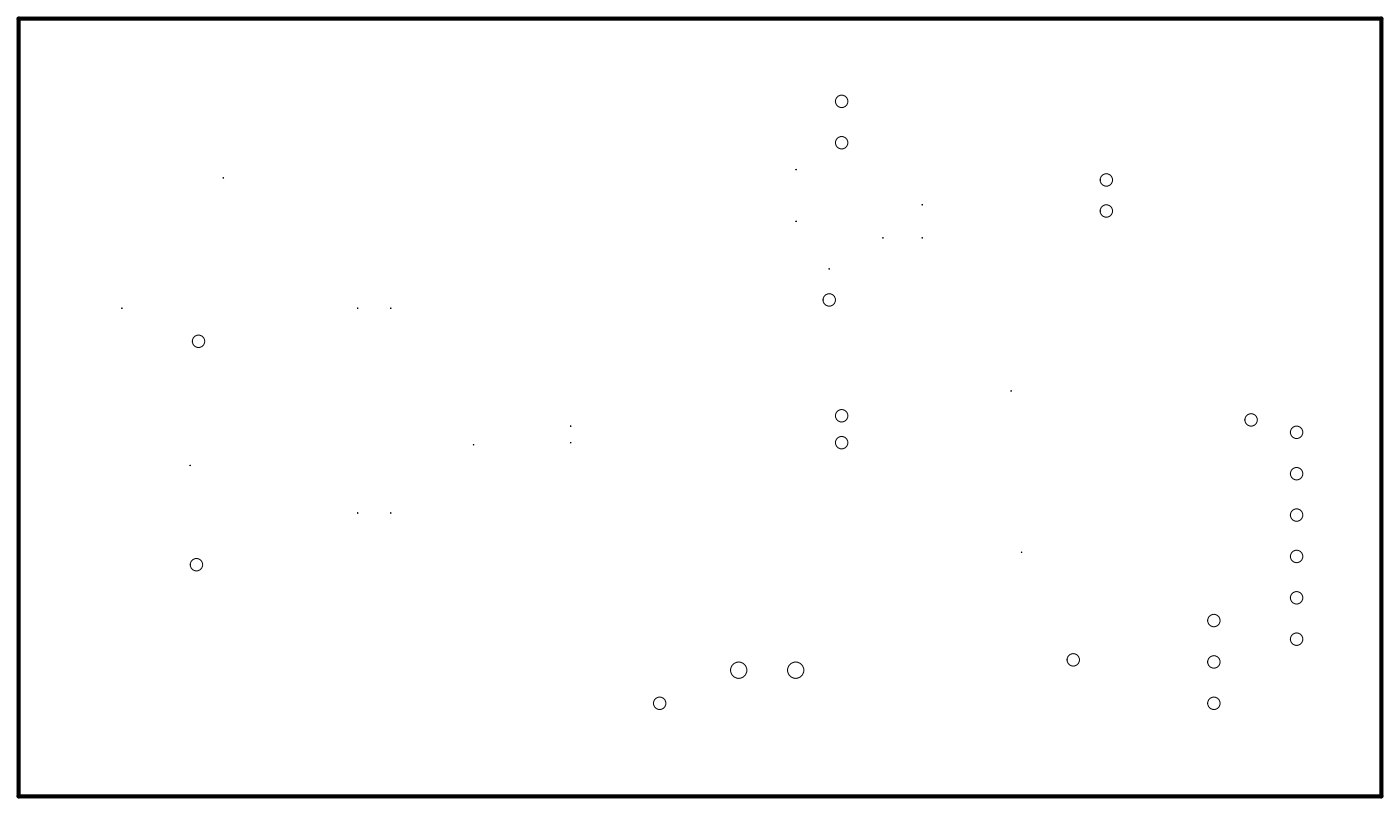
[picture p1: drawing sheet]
<svg xmlns="http://www.w3.org/2000/svg" width="86mm" height="50mm" viewBox="0 0 86 50" stroke-linecap="round" stroke-linejoin="round" font-family="sans-serif">
<path d="M1.1 1.1h83.7v47.8h-83.7z" fill="none" stroke="#000" stroke-width=".25"/>
<circle cx="35.1" cy="26.2" r=".01" fill="#fff"/>
<circle cx="35.1" cy="26.2" r=".01" fill="none" stroke="#000" stroke-width=".06"/>
<circle cx="35.1" cy="27.2" r=".01" fill="#fff"/>
<circle cx="35.1" cy="27.2" r=".01" fill="none" stroke="#000" stroke-width=".06"/>
<circle cx="24" cy="31.5" r=".01" fill="#fff"/>
<circle cx="24" cy="31.5" r=".01" fill="none" stroke="#000" stroke-width=".06"/>
<circle cx="22" cy="31.5" r=".01" fill="#fff"/>
<circle cx="22" cy="31.5" r=".01" fill="none" stroke="#000" stroke-width=".06"/>
<circle cx="29.1" cy="27.3" r=".01" fill="#fff"/>
<circle cx="29.1" cy="27.3" r=".01" fill="none" stroke="#000" stroke-width=".06"/>
<circle cx="24" cy="18.9" r=".01" fill="#fff"/>
<circle cx="24" cy="18.9" r=".01" fill="none" stroke="#000" stroke-width=".06"/>
<circle cx="22" cy="18.9" r=".01" fill="#fff"/>
<circle cx="22" cy="18.9" r=".01" fill="none" stroke="#000" stroke-width=".06"/>
<path d="M28.7 41.7h.1" fill="none" stroke="#000" stroke-width=".06"/>
<circle cx="13.7" cy="10.9" r=".01" fill="#fff"/>
<circle cx="13.7" cy="10.9" r=".01" fill="none" stroke="#000" stroke-width=".06"/>
<circle cx="11.7" cy="28.6" r=".01" fill="#fff"/>
<circle cx="11.7" cy="28.6" r=".01" fill="none" stroke="#000" stroke-width=".06"/>
<path d="M43.6 23.1h.1" fill="none" stroke="#000" stroke-width=".06"/>
<path d="M43.7 19.9h.1" fill="none" stroke="#000" stroke-width=".06"/>
<path d="M43.7 16.8h.1" fill="none" stroke="#000" stroke-width=".06"/>
<path d="M43.7 10.4h.1" fill="none" stroke="#000" stroke-width=".06"/>
<path d="M43.7 13.6h.1" fill="none" stroke="#000" stroke-width=".06"/>
<path d="M43.7 7.2h.1" fill="none" stroke="#000" stroke-width=".06"/>
<circle cx="50.9" cy="16.5" r=".01" fill="#fff"/>
<circle cx="50.9" cy="16.5" r=".01" fill="none" stroke="#000" stroke-width=".06"/>
<circle cx="48.9" cy="13.6" r=".01" fill="#fff"/>
<circle cx="48.9" cy="13.6" r=".01" fill="none" stroke="#000" stroke-width=".06"/>
<circle cx="48.9" cy="10.4" r=".01" fill="#fff"/>
<circle cx="48.9" cy="10.4" r=".01" fill="none" stroke="#000" stroke-width=".06"/>
<circle cx="54.2" cy="14.6" r=".01" fill="#fff"/>
<circle cx="54.2" cy="14.6" r=".01" fill="none" stroke="#000" stroke-width=".06"/>
<circle cx="56.6" cy="12.6" r=".01" fill="#fff"/>
<circle cx="56.6" cy="12.6" r=".01" fill="none" stroke="#000" stroke-width=".06"/>
<path d="M41.5 29.1h.1" fill="none" stroke="#000" stroke-width=".06"/>
<circle cx="51.7" cy="27.2" r=".38" fill="#fff"/>
<circle cx="51.7" cy="27.2" r=".38" fill="none" stroke="#000" stroke-width=".06"/>
<circle cx="79.6" cy="26.5" r=".38" fill="#fff"/>
<circle cx="79.6" cy="26.5" r=".38" fill="none" stroke="#000" stroke-width=".06"/>
<circle cx="79.6" cy="31.6" r=".38" fill="#fff"/>
<circle cx="79.6" cy="31.6" r=".38" fill="none" stroke="#000" stroke-width=".06"/>
<circle cx="40.5" cy="43.2" r=".38" fill="#fff"/>
<circle cx="40.5" cy="43.2" r=".38" fill="none" stroke="#000" stroke-width=".06"/>
<circle cx="12.1" cy="34.7" r=".38" fill="#fff"/>
<circle cx="12.1" cy="34.7" r=".38" fill="none" stroke="#000" stroke-width=".06"/>
<circle cx="12.2" cy="21" r=".38" fill="#fff"/>
<circle cx="12.2" cy="21" r=".38" fill="none" stroke="#000" stroke-width=".06"/>
<circle cx="56.6" cy="14.6" r=".01" fill="#fff"/>
<circle cx="56.6" cy="14.6" r=".01" fill="none" stroke="#000" stroke-width=".06"/>
<circle cx="67.9" cy="11" r=".38" fill="#fff"/>
<circle cx="67.9" cy="11" r=".38" fill="none" stroke="#000" stroke-width=".06"/>
<circle cx="67.9" cy="13" r=".38" fill="#fff"/>
<circle cx="67.9" cy="13" r=".38" fill="none" stroke="#000" stroke-width=".06"/>
<path d="M67.9 9.1h.1" fill="none" stroke="#000" stroke-width=".06"/>
<circle cx="79.6" cy="29.1" r=".38" fill="#fff"/>
<circle cx="79.6" cy="29.1" r=".38" fill="none" stroke="#000" stroke-width=".06"/>
<circle cx="79.6" cy="34.2" r=".38" fill="#fff"/>
<circle cx="79.6" cy="34.2" r=".38" fill="none" stroke="#000" stroke-width=".06"/>
<path d="M36.7 15.2h.1" fill="none" stroke="#000" stroke-width=".06"/>
<path d="M38.4 7.2h.1" fill="none" stroke="#000" stroke-width=".06"/>
<path d="M73.9 9.4h.1" fill="none" stroke="#000" stroke-width=".06"/>
<circle cx="51.7" cy="8.8" r=".38" fill="#fff"/>
<circle cx="51.7" cy="8.8" r=".38" fill="none" stroke="#000" stroke-width=".06"/>
<circle cx="51.7" cy="6.2" r=".38" fill="#fff"/>
<circle cx="51.7" cy="6.2" r=".38" fill="none" stroke="#000" stroke-width=".06"/>
<circle cx="51.7" cy="25.5" r=".38" fill="#fff"/>
<circle cx="51.7" cy="25.5" r=".38" fill="none" stroke="#000" stroke-width=".06"/>
<circle cx="79.6" cy="36.7" r=".38" fill="#fff"/>
<circle cx="79.6" cy="36.7" r=".38" fill="none" stroke="#000" stroke-width=".06"/>
<circle cx="79.6" cy="39.2" r=".38" fill="#fff"/>
<circle cx="79.6" cy="39.2" r=".38" fill="none" stroke="#000" stroke-width=".06"/>
<circle cx="7.5" cy="18.9" r=".01" fill="#fff"/>
<circle cx="7.5" cy="18.9" r=".01" fill="none" stroke="#000" stroke-width=".06"/>
<path d="M67.9 7.4h.1" fill="none" stroke="#000" stroke-width=".06"/>
<path d="M7 20.2h.1" fill="none" stroke="#000" stroke-width=".06"/>
<path d="M7.2 34.7h.1" fill="none" stroke="#000" stroke-width=".06"/>
<circle cx="74.5" cy="43.2" r=".38" fill="#fff"/>
<circle cx="74.5" cy="43.2" r=".38" fill="none" stroke="#000" stroke-width=".06"/>
<circle cx="74.5" cy="40.6" r=".38" fill="#fff"/>
<circle cx="74.5" cy="40.6" r=".38" fill="none" stroke="#000" stroke-width=".06"/>
<circle cx="74.5" cy="38.1" r=".38" fill="#fff"/>
<circle cx="74.5" cy="38.1" r=".38" fill="none" stroke="#000" stroke-width=".06"/>
<circle cx="50.9" cy="18.4" r=".38" fill="#fff"/>
<circle cx="50.9" cy="18.4" r=".38" fill="none" stroke="#000" stroke-width=".06"/>
<path d="M69.7 21.1h.1" fill="none" stroke="#000" stroke-width=".06"/>
<circle cx="62.1" cy="24" r=".01" fill="#fff"/>
<circle cx="62.1" cy="24" r=".01" fill="none" stroke="#000" stroke-width=".06"/>
<circle cx="62.7" cy="33.9" r=".01" fill="#fff"/>
<circle cx="62.7" cy="33.9" r=".01" fill="none" stroke="#000" stroke-width=".06"/>
<path d="M68.5 18.7h.1" fill="none" stroke="#000" stroke-width=".06"/>
<path d="M26.3 12.1h.1" fill="none" stroke="#000" stroke-width=".06"/>
<path d="M36.7 16.8h.1" fill="none" stroke="#000" stroke-width=".06"/>
<path d="M30.6 7.2h.1" fill="none" stroke="#000" stroke-width=".06"/>
<circle cx="76.8" cy="25.8" r=".38" fill="#fff"/>
<circle cx="76.8" cy="25.8" r=".38" fill="none" stroke="#000" stroke-width=".06"/>
<circle cx="65.9" cy="40.5" r=".38" fill="#fff"/>
<circle cx="65.9" cy="40.5" r=".38" fill="none" stroke="#000" stroke-width=".06"/>
<circle cx="48.9" cy="41.1" r=".5" fill="#fff"/>
<circle cx="48.9" cy="41.1" r=".5" fill="none" stroke="#000" stroke-width=".06"/>
<circle cx="45.4" cy="41.1" r=".5" fill="#fff"/>
<circle cx="45.4" cy="41.1" r=".5" fill="none" stroke="#000" stroke-width=".06"/>
</svg>
